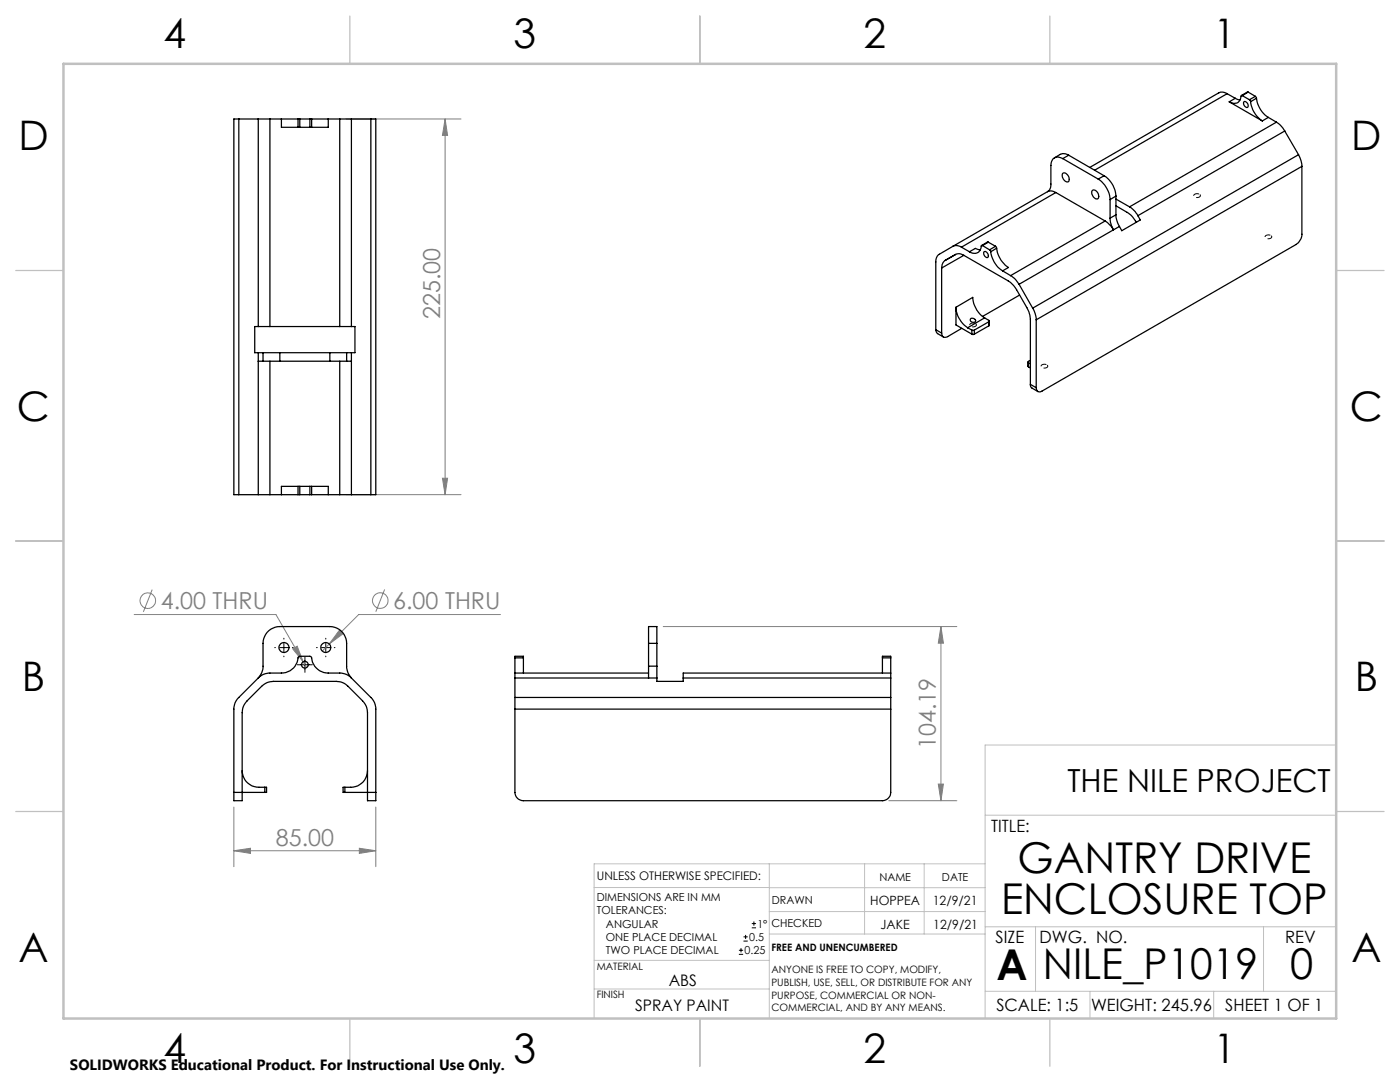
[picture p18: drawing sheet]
<svg xmlns="http://www.w3.org/2000/svg" width="279mm" height="216mm" viewBox="0 0 279 216" stroke-linecap="round" stroke-linejoin="round" font-family="sans-serif">
<defs><g id="words">
<g font-size="8.5">
<text x="203.1" y="174.2">GANTRY DRIVE</text>
<text x="199.8" y="182.3">ENCLOSURE TOP</text>
<text x="198.9" y="195.5">A</text>
<text x="208.1" y="195.4">NILE_P1019</text>
<text x="257.4" y="195.4">0</text>
</g>
<g font-size="8.1">
<text x="32.7" y="9.7">4</text>
<text x="102.5" y="9.7">3</text>
<text x="172.4" y="9.7">2</text>
<text x="242.2" y="9.7">1</text>
<text x="3.7" y="30">D</text>
<text x="269.7" y="30">D</text>
<text x="3.4" y="83.9">C</text>
<text x="269.4" y="83.9">C</text>
<text x="4.4" y="137.9">B</text>
<text x="270.4" y="137.9">B</text>
<text x="3.7" y="191.9">A</text>
<text x="269.7" y="191.9">A</text>
<text x="32.7" y="212.2">4</text>
<text x="102.5" y="212.2">3</text>
<text x="172.4" y="212.2">2</text>
<text x="242.2" y="212.2">1</text>
</g>
<text font-size="6.3" x="213" y="158">THE NILE PROJECT</text>
<g font-size="4.7" fill="#808080">
<text x="87.8" y="63.7" transform="rotate(-90 87.8 63.7)">225.00</text>
<text x="32.1" y="121.6">4.00 THRU</text>
<text x="78.5" y="121.5">6.00 THRU</text>
<text x="186.8" y="149.5" transform="rotate(-90 186.8 149.5)">104.19</text>
<text x="55" y="168.7">85.00</text>
</g>
<g font-size="3.4">
<text x="197.8" y="166">TITLE:</text>
<text x="198.7" y="188.1">SIZE</text>
<text x="207.5" y="188.1">DWG. NO.</text>
<text x="256.5" y="188.2">REV</text>
<text x="198.8" y="201.7">SCALE: 1:5</text>
<text x="217.7" y="201.8">WEIGHT: 245.96</text>
<text x="244.5" y="201.7">SHEET 1 OF 1</text>
</g>
<g font-size="3.2">
<text x="133.4" y="196.7">ABS</text>
<text x="126.7" y="201.8">SPRAY PAINT</text>
</g>
<text font-size="3" x="14" y="213.5">SOLIDWORKS Educational Product. For Instructional Use Only.</text>
<g font-size="2.5">
<text x="173.7" y="180.6">HOPPEA</text>
<text x="175.7" y="185.4">JAKE</text>
<text x="186.2" y="180.6">12/9/21</text>
<text x="186.3" y="185.3">12/9/21</text>
</g>
<text font-size="2.4" x="119.1" y="175.6">UNLESS OTHERWISE SPECIFIED:</text>
<g font-size="2.2">
<text x="119.1" y="179.8">DIMENSIONS ARE IN MM</text>
<text x="175.5" y="175.9">NAME</text>
<text x="188" y="175.9">DATE</text>
<text x="119.1" y="182.5">TOLERANCES:</text>
<text x="120.9" y="185.1">ANGULAR</text>
<text x="151.2" y="185.1">1°</text>
<text x="154" y="185">CHECKED</text>
<text x="154" y="180.3">DRAWN</text>
<text x="120.9" y="187.8">ONE PLACE DECIMAL</text>
<text x="120.9" y="190.4">TWO PLACE DECIMAL</text>
<text x="148.6" y="190.4">0.25</text>
<text x="149.5" y="187.8">0.5</text>
</g>
<g font-size="2">
<text x="154" y="189.8">FREE AND UNENCUMBERED</text>
<text x="119.1" y="193.5">MATERIAL</text>
<text x="154" y="194.2">ANYONE IS FREE TO COPY, MODIFY,</text>
<text x="154" y="196.7">PUBLISH, USE, SELL, OR DISTRIBUTE FOR ANY</text>
<text x="119.1" y="199.2">FINISH</text>
<text x="154" y="199.2">PURPOSE, COMMERCIAL OR NON-</text>
<text x="154" y="201.8">COMMERCIAL, AND BY ANY MEANS.</text>
</g>
</g></defs>
<g fill="none" stroke="#808080" stroke-width=".2">
<path d="M69.1 23.7h22.9M88.8 23.7l.5 3.3h-1zM88.8 23.7v75M69.1 98.7h22.9M88.3 95.4h1l-.5 3.3zM30.4 117.7l-1.8 4.4M76.8 117.6l-1.8 4.5M26.8 122.6h28.3l6.1 10.6M58.4 129.5l.9-.6 1.2 3.1zM65.7 128.5l-1.4 1.4M67.7 125.8l.7 .7-2.7 2zM99.9 122.6h-28.3l-5.9 5.9"/>
<path d="M132.4 125h58.6M187.8 125l.5 3.3h-1zM187.8 125v34.8M177.4 159.8h13.6M187.3 156.5h1l-.5 3.3zM46.7 169.8l3.3-.5v1zM46.7 161v11.9M46.7 169.8h28.3M71.7 169.3l3.3 .5-3.3 .5zM75 161v11.9"/>
<circle cx="29.5" cy="119.9" r="1.56"/>
<circle cx="75.9" cy="119.9" r="1.56"/>
</g>
<g fill="none" stroke="#000" stroke-width=".2">
<path d="M54.8 129.2h.2M55.8 129.2h1.7M56.7 127.4v.1M56.7 128.4v1.7M56.7 130.9v.2M58.3 129.2h.2M59.3 132.6h3M60.9 131.1v3.1M63.1 129.2h.2M64.2 129.2h1.7M65 127.4v.1M65 128.4v1.7"/>
<path d="M65 130.9v.2M66.7 129.2h.2M147.5 190.4h.8M147.5 189.6h.8M147.9 189.2v.8M148.4 187.8h.8M148.4 186.9h.8M148.8 186.5v.9M150 185.1h.9M150 184.3h.9M150.5 183.9v.8"/>
</g>
<path d="M239.4 38.8a.63 .63 0 0 0-.7-.2 .63 .63 0 0 0-.4 .6 .74 .74 0 0 0 1.2-.3l-.1-.1M253.6 47a.63 .63 0 0 0-.7-.2 .63 .63 0 0 0-.4 .6 .74 .74 0 0 0 1.3-.2l-.2-.2M194.7 64.6a.63 .63 0 0 0-.7-.2 .63 .63 0 0 0-.4 .6 .74 .74 0 0 0 1.2-.3l-.1-.1M208.9 72.8a.63 .63 0 0 0-.7-.2 .63 .63 0 0 0-.4 .6 .74 .74 0 0 0 1.3-.2l-.2-.2" fill="none" stroke="#000" stroke-width=".2" stroke-dasharray="1.3 .6" stroke-dashoffset="-.1" stroke-linecap="butt"/>
<g fill="none" stroke="#c0c0c0" stroke-width=".2">
<path d="M266.7 148.7h-70.1v54.5M118.6 177.1h34.9M153.5 172.4v30.8M153.5 177.1h43.1M172.5 172.4v14M184.4 172.4v14M196.6 172.4h-78v30.8M196.6 162.7h70.1M118.6 197.3h34.9M118.6 191.6h34.9M153.5 186.4h43.1M153.5 181.9h43.1"/>
<path d="M196.6 197.8h70.1M196.6 184.9h70.1M206.7 184.9v12.9M217.5 197.8v5.4M242.2 197.8v5.4M252.2 184.9v12.9"/>
</g>
<path d="M69.8 3.2v9.5M139.7 3.2v9.5M209.5 3.2v9.5M3.1 54h9.6M266.7 54h9.5M3.1 107.9h9.6M266.7 107.9h9.5M3.1 161.9h9.6M266.7 161.9h9.5M69.8 203.2v9.6M139.7 203.2v9.6M209.5 203.2v9.6" fill="none" stroke="#c0c0c0" stroke-width=".25"/>
<path d="M12.7 12.7h254v190.5h-254z" fill="none" stroke="#c0c0c0" stroke-width=".5"/>
<g fill="#808080">
<path d="M67.7 125.8l-2 2.7 2.7-2zM58.4 129.5l2.1 2.5-1.2-3.1z"/>
<path d="M46.7 169.8l3.3-.5v1zM71.7 169.3l3.3 .5-3.3 .5z"/>
<path d="M187.8 125l.5 3.3h-1zM187.3 156.5h1l-.5 3.3z"/>
<path d="M88.8 23.7l.5 3.3h-1zM88.3 95.4h1l-.5 3.3z"/>
</g>
<g fill="none" stroke="#000" stroke-width=".25">
<path d="M244.9 18.7a1.67 1.67 0 0 0-1.7-.2l-25.7 14.9M244.9 18.7l1.6 .9M244.9 18.7l-26.5 15.3M246.5 19.6l1 .3M246.5 19.6l-1.2 .7M247.9 19.1h-.2a1.47 1.47 0 0 1-.8 1.4 1.47 1.47 0 0 1-1.6-.2M247.9 19.1l1.4 .8M249.1 18.4l-1.3 .6M249.1 18.4l-1.2 .7M249.1 18.4l1.4 .8M249.3 19.9l.3 .4M250.5 19.2l.3 .4"/>
<path d="M250.5 19.2l-1.2 .7M250.8 19.6a5.3 5.3 0 0 0 2.3 3.8M250.8 19.6l-1.2 .7M47.7 23.7h-1v75h1M47.7 23.7h3.8M47.7 23.7v75M51.5 23.7h2.4M51.5 23.7v41.5M53.9 23.7h2.3M53.9 23.7v41.5M56.2 23.7v1.7h3.3M56.2 23.7h3.3"/>
<path d="M59.5 25.4h.3M59.5 23.7h.3M59.5 23.7v1.7M59.8 23.7v1.7M59.8 25.4h2M59.8 23.7h2M61.8 25.4h.4M61.8 23.7h.4M61.8 23.7v1.7M62.2 23.7h3.3M62.2 23.7v1.7M65.5 23.7v1.7h-3.3"/>
<path d="M65.5 23.7h2.3M67.8 23.7h2.3M67.8 23.7v41.5M70.1 23.7h3.9M70.1 23.7v41.5M74 23.7h1v75h-1M74 23.7v75M209.1 38.2a1.66 1.66 0 0 1 1.6 .2M209.1 38.2l-18.9 10.9M210.7 38.4l-18.8 10.9M210.7 38.4l9.9 5.7M212.1 31.6a1.46 1.46 0 0 0-1.7-.1 1.46 1.46 0 0 0-.7 1.5v3.7a1.62 1.62 0 0 1-.6 1.5"/>
<path d="M212.1 31.6l7.1 4.1M212.1 34.6a1.12 1.12 0 0 1 1.3 1.4 .6 .6 0 0 1-.7 .3 .6 .6 0 0 1-.5-.5l-.2-.7zM213.3 31l-.7-.3h-.6l-1.6 .8M213.3 31l-1.2 .6M213.3 31l7 4.1M218 38a1.09 1.09 0 0 1 1.1 .5 1.09 1.09 0 0 1 0 1.2 1.17 1.17 0 0 1-1.1-1.7zM219.2 35.7a5.4 5.4 0 0 1 2.3 4.1M220.3 35.1a5.2 5.2 0 0 1 2.4 4M220.3 35.1l-1.1 .6M221.5 39.8v3.7M222.7 39.1l-1.2 .7M222.7 39.1v3.8"/>
<path d="M222.7 39.7l2.7 1.6M245.3 20.3l6.6 3.8M248.2 20.3a.7 .7 0 0 1 .8 .4 .7 .7 0 0 1-.1 .7 .82 .82 0 0 1-.7-1.1zM249.6 20.3a5.3 5.3 0 0 0 2.3 3.8M253.1 23.4l-1.2 .7M253.1 23.4l1.6 1M254.7 24.4a4.7 4.7 0 0 1 1.7 1.7M254.7 24.4l-29.3 16.9M256.4 26.1l-29.3 16.9M256.4 26.1l2.8 4.8M259.2 30.9l.4 1.2 .2 1.1M259.2 30.9l-53.1 30.6"/>
<path d="M259.8 33.2v13.5a2.71 2.71 0 0 1-1.1 2.1l-50.7 29.2a.7 .7 0 0 1-.9 .1 .7 .7 0 0 1-.3-.7M259.8 33.2l-53 30.6M187.9 53.5v13M188.6 52l2.1-1.2a1.54 1.54 0 0 1 1.6 .1l9.4 5.5 1 1.1 2.2 3.9 .5 .9 .2 1.4v13M188.6 52a1.88 1.88 0 0 0-.7 1.5M190.2 49.1l-2.7 1.6a1.65 1.65 0 0 0-.7 1.5v13.6M190.2 49.1a1.73 1.73 0 0 1 1.7 .2M190.7 50.8l-2.1 1.2M191.9 49.3l1.6 .9M192.4 50.9l-4.5 2.6M195.6 49.9l-.9-.3-1.2 .6M196.1 49h-.2a1.45 1.45 0 0 1-.8 1.4 1.45 1.45 0 0 1-1.6-.2"/>
<path d="M196.1 49l1.4 .8M196.4 50.2a.73 .73 0 0 1 .7 .4 .73 .73 0 0 1 0 .8 .84 .84 0 0 1-.7-1.2zM197.2 48.3h-.1l-1.2 .7M197.2 48.3l-1.1 .7M197.2 48.3l1.5 .8M197.5 49.8l.2 .4M197.7 50.2a5.2 5.2 0 0 0 2.4 3.8M198.7 49.1l.2 .4M198.7 49.1l-1.2 .7M198.9 49.5a5.5 5.5 0 0 0 2.4 3.9l-1.2 .6M198.9 49.5l-1.2 .7M200.1 54l1.6 1"/>
<path d="M201.7 55a4.6 4.6 0 0 1 1.7 1.7M203.4 56.7l2.7 4.8M203.5 58.9l-7.4 4.2M220.6 44.1l1.1 .9 .5 .9M220.6 44.1l-18.9 10.9M221.5 43.5l.1 .9 .6 1.5M222.2 45.9l-18.8 10.8M222.7 42.9a4.7 4.7 0 0 0 .7 2.3M222.7 41.1l2.2 1.3a4.6 4.6 0 0 1 1.9 2M222.7 42.9l-1.2 .6M223.4 45.2l-1.2 .7M225.4 41.3a4.6 4.6 0 0 1 1.7 1.7"/>
<path d="M227.1 43l.5 .9-3.7 2.1-.5-.8M51.5 72.1h1M51.5 70.4h1M51.5 65.2h2.4M51.5 65.2h-.7v5.2h.7M51.5 70.4v28.3M52.5 72.1h3.3M52.5 70.4h3.3M52.5 70.4v1.7M53.9 72.1v26.6M53.9 65.2h13.9M55.8 70.4v1.7"/>
<path d="M55.8 72.1h10M55.8 70.4h10M65.8 70.4h3.4M65.8 72.1h3.4M65.8 70.4v1.7M67.8 65.2h2.3M67.8 72.1v26.6M69.2 72.1h.9M69.2 70.4h.9M69.2 70.4v1.7M70.1 65.2h.7v5.2h-.7M70.1 70.4v28.3"/>
<path d="M186.8 65.8l.3 .8 1.2 .6M186.8 65.8l1.1 .7M190.8 61.3a5.2 5.2 0 0 0 2.3 4.1M190.8 61.3l3.3-2a5.4 5.4 0 0 0 2.4 4.1M190.8 61.3v3.5l3.2 1.9M191.9 65.5l-2.8 1.7a.74 .74 0 0 1-.8 0 .74 .74 0 0 1-.4-.7M193.1 65.4l.9 .5M193.7 63.6a.63 .63 0 0 1 .6 0 .63 .63 0 0 1 .4 .5 .57 .57 0 0 1-.7 .2 .57 .57 0 0 1-.3-.7zM194 65.9h.5M194 66.7h.5M194 65.9v.8M194.5 65.9v.8"/>
<path d="M196.5 63.4l.8 .5 .1 .1-.1 .2M196.5 63.4l-3.4 2M197.3 64.2l-2.8 1.7M197.3 64.2v.8M197.3 65l-2.8 1.7M197.4 64.1l-.1 .9M205.1 72.2l.1 1M205.2 73.2l.4 .2M205.2 72.4v.8M205.2 72.4l.4 .2M205.6 76.7l.2 .6 1.4 .8M205.6 71.9l-.5 .3 .1 .2"/>
<path d="M205.6 76.7l1.2 .7M206.1 61.5a4.7 4.7 0 0 1 .7 2.3M206.8 63.8v13.6M47.7 98.7h3.8M51.5 98.7h2.4M53.9 98.7h2.3M56.2 98.7h3.3M59.5 98.7h.3M59.5 97h.3M59.5 97h-3.3v1.7M59.5 97v1.7M59.8 97v1.7"/>
<path d="M59.8 98.7h2M59.8 97h2M61.8 98.7h.4M61.8 97h.4M61.8 97v1.7M62.2 98.7h3.3M62.2 97h3.3v1.7M62.2 97v1.7M65.5 98.7h2.3M67.8 98.7h2.3M70.1 98.7h3.9M51.5 135.3l-3.8 3.9a3.1 3.1 0 0 0-1 2.3v16.6"/>
<path d="M51.5 135.3a3.1 3.1 0 0 1 2.4-1h2.3a3.5 3.5 0 0 0 3.4-3.2l2.2-.1 .3 .1a3.4 3.4 0 0 0 3.4 3.2h2.3a3.1 3.1 0 0 1 2.3 1M51.5 135.3a3.4 3.4 0 0 0 1-2.4v-4.5a3.4 3.4 0 0 1 3.3-3.4h10a3.4 3.4 0 0 1 3.4 3.4v4.5a3.4 3.4 0 0 0 .9 2.4M70.1 135.3l3.9 3.9a3.1 3.1 0 0 1 1 2.3v16.6M102.8 139.2v2.3M102.8 134.3v1M102.8 131.3v3M102.8 131.3v-.3h1.7v.3M102.8 134.3h26.6M102.8 135.3v3.9M102.8 139.2h75M102.8 135.3h28.3M102.8 131.3h1.7"/>
<path d="M104.5 131.3v3M129.4 132.9v2.4M129.4 128.4v-3.4h1.7v3.4M129.4 132.9h1.7M129.4 128.4h1.7M129.4 128.4v4.5M131.1 132.9v2.4M131.1 135.3v.7h5.2v-.7M131.1 128.4v4.5M136.3 135.3h41.5M176.1 131.3v3M176.1 131.3v-.3h1.7v.3"/>
<path d="M176.1 131.3h1.7M177.8 139.2v2.3M177.8 134.3h-41.5v1M177.8 134.3v1M177.8 131.3v3M177.8 135.3v3.9M46.7 158.1v1.7h1.6v-17.6a3.3 3.3 0 0 1 1-2.4l2.9-2.9a3.3 3.3 0 0 1 2.4-.9h12.5a3.3 3.3 0 0 1 2.4 .9l2.9 2.9a3.3 3.3 0 0 1 .9 2.4v17.6h1.7v-1.7M46.7 158.1h6.1M48.3 153.8a3.3 3.3 0 0 0 3.4 3.3h1.1M52.8 157.1h.4v1h-.4M52.8 157.1v1M68.8 157.1h-.3v1h.3"/>
<path d="M68.8 158.1h6.2M68.8 157.1v1M73.3 153.8a3.3 3.3 0 0 1-3.3 3.3h-1.2M102.8 141.5v16.6a1.69 1.69 0 0 0 1.7 1.7h71.6a1.69 1.69 0 0 0 1.7-1.7v-16.6M102.8 141.5h75"/>
<circle cx="56.7" cy="129.2" r="1"/>
<circle cx="60.8" cy="132.6" r=".66"/>
<circle cx="65" cy="129.2" r=".99"/>
</g>
<use href="#words"/>
</svg>
